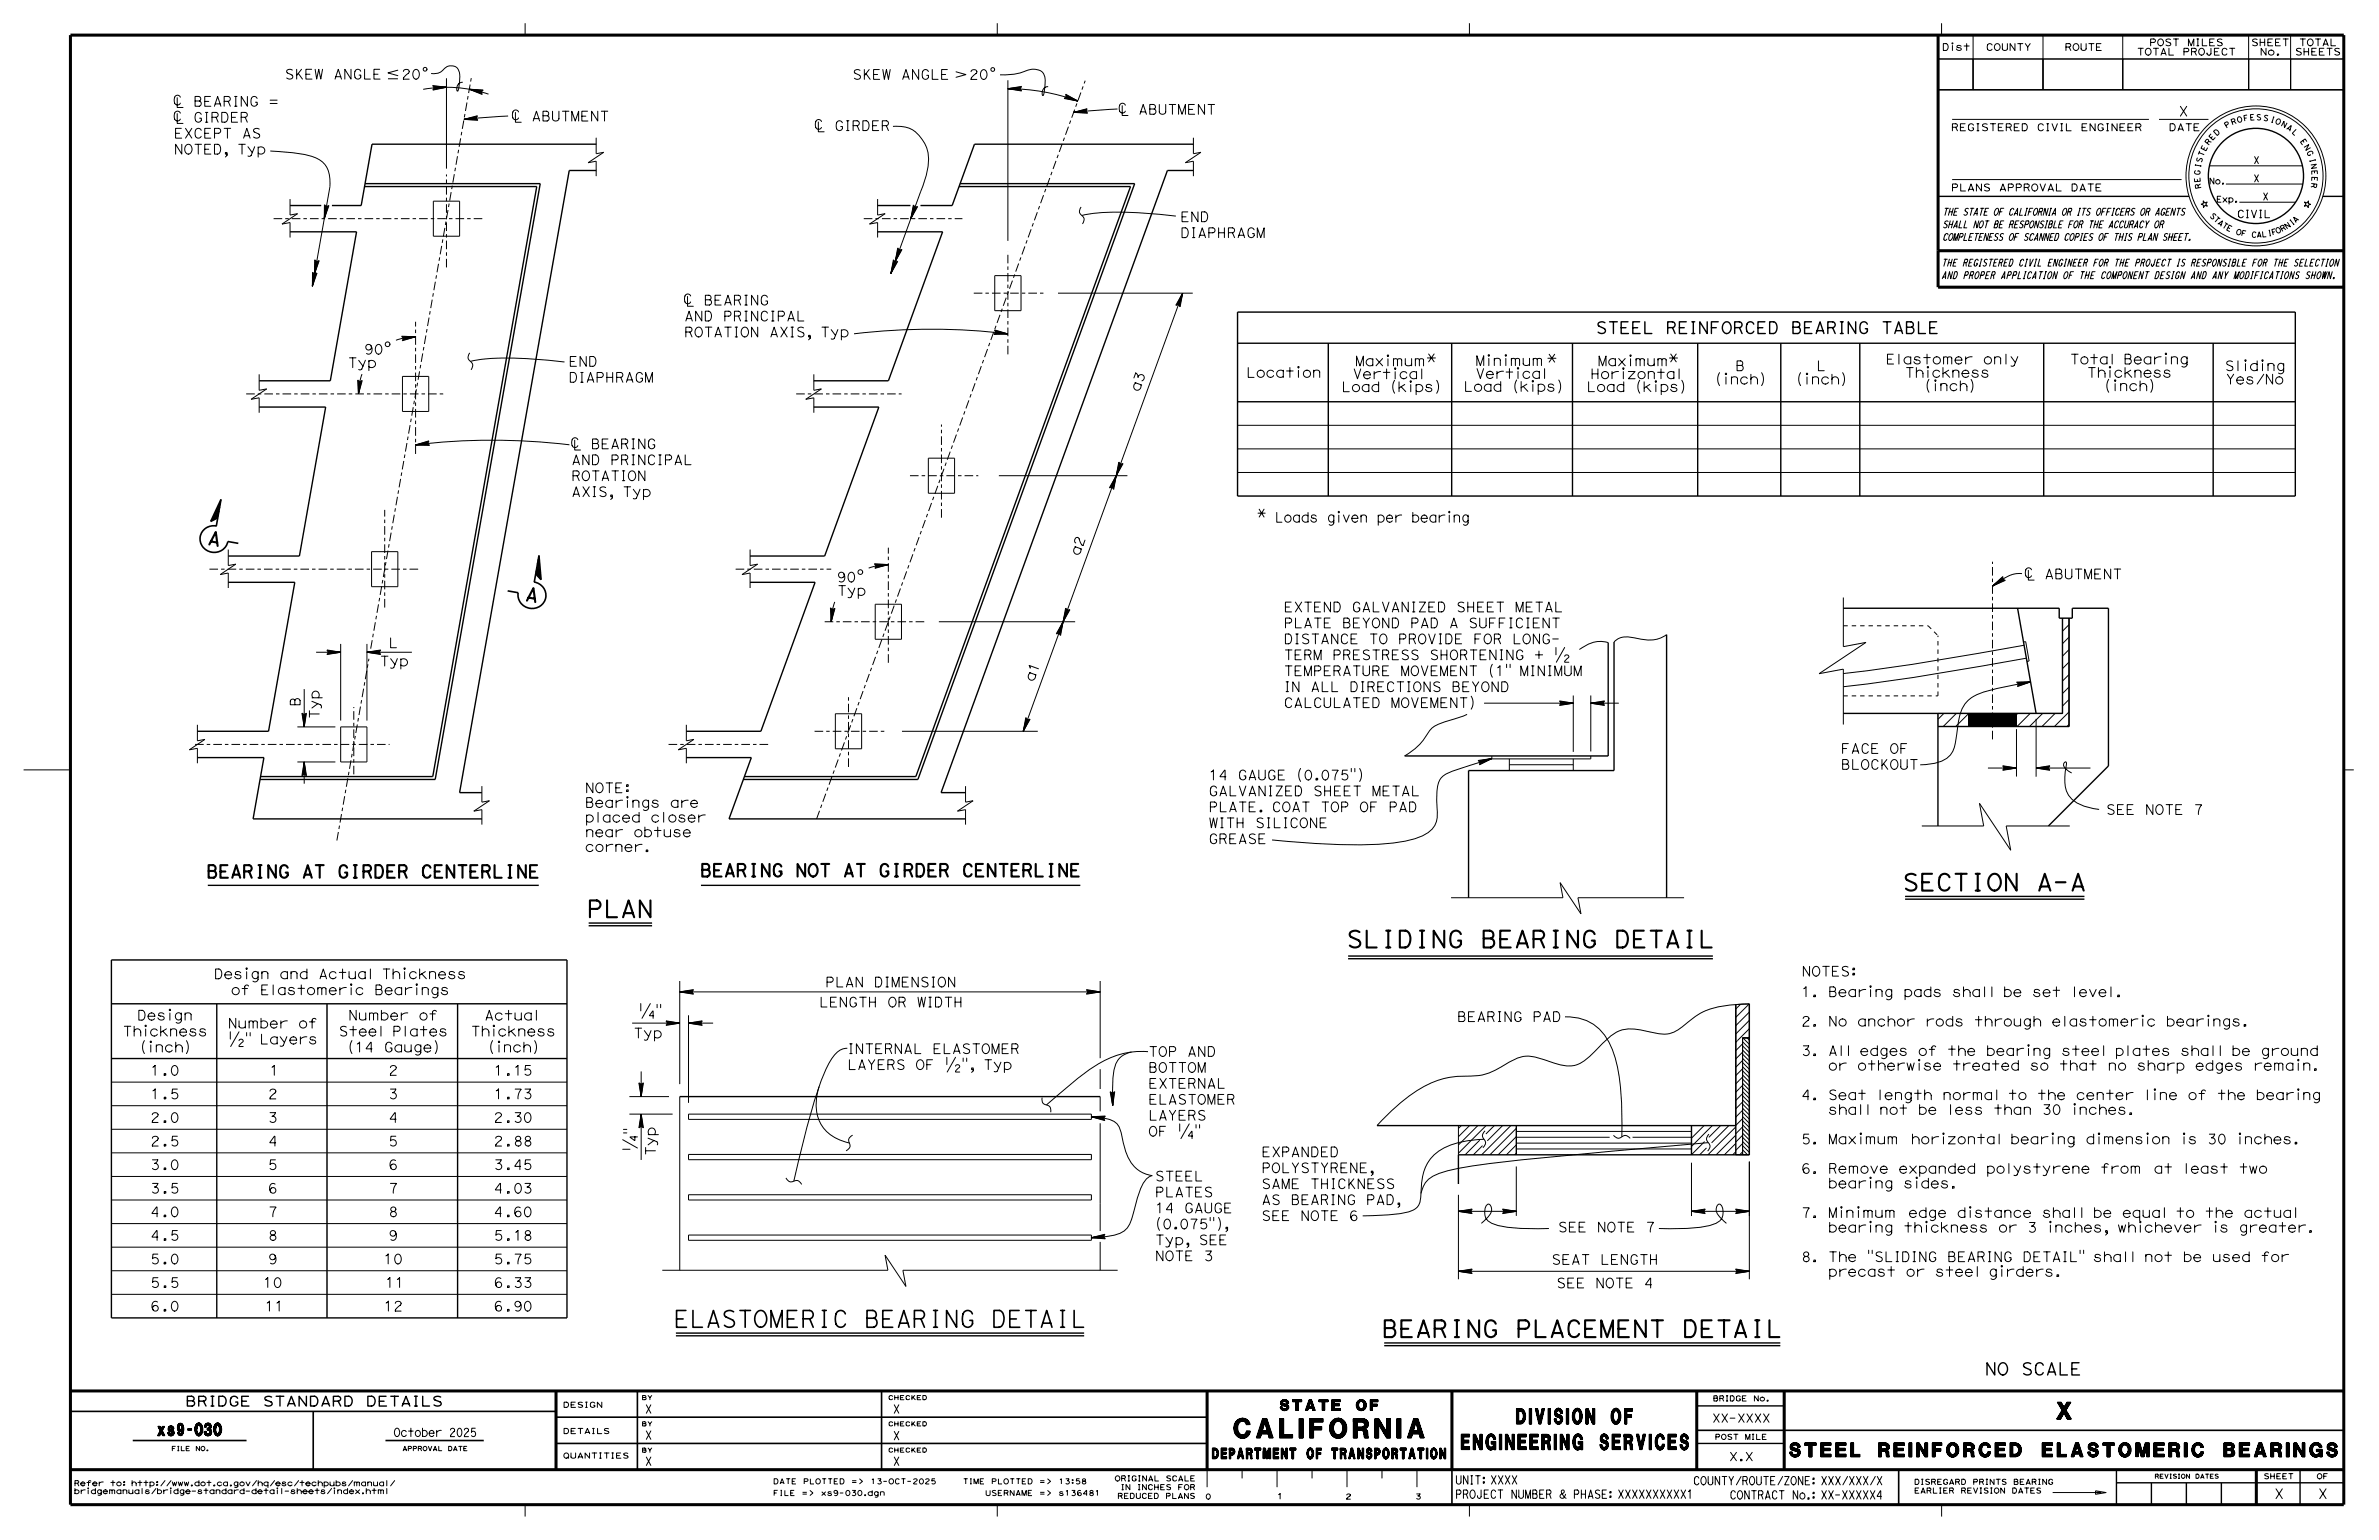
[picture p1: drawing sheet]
<svg xmlns="http://www.w3.org/2000/svg" width="432mm" height="279mm" viewBox="0 0 432 279" stroke-linecap="round" stroke-linejoin="round" font-family="sans-serif">
<defs><g id="words">
<text font-size="3.6" x="73.6" y="12.7" transform="rotate(180 73.6 12.7)">&gt;</text>
<text font-size="3.5" x="224" y="260.9">CALIFORNIA</text>
<g font-size="3.1">
<text x="345.3" y="161.6">SECTION A-A</text>
<text x="106.5" y="166.4">PLAN</text>
<text x="244.4" y="171.9">SLIDING BEARING DETAIL</text>
<text x="122.3" y="240.8">ELASTOMERIC BEARING DETAIL</text>
<text x="250.8" y="242.6">BEARING PLACEMENT DETAIL</text>
</g>
<text font-size="3" x="373.3" y="257.5">X</text>
<g font-size="2.8">
<text x="265.2" y="263">ENGINEERING SERVICES</text>
<text x="275.2" y="258.3">DIVISION OF</text>
</g>
<text font-size="2.5" x="324.8" y="264.3">STEEL REINFORCED ELASTOMERIC BEARINGS</text>
<g font-size="2.4">
<text x="37.6" y="98.7" transform="rotate(10 37.6 98.7)">A</text>
<text x="95.2" y="108.9" transform="rotate(10 95.2 108.9)">A</text>
</g>
<g font-size="2.3">
<text x="37.5" y="159.2">BEARING AT GIRDER CENTERLINE</text>
<text x="127.1" y="159">BEARING NOT AT GIRDER CENTERLINE</text>
</g>
<g font-size="2.2">
<text x="360.2" y="249.5">NO SCALE</text>
<text x="28.6" y="260.5">xs9-030</text>
</g>
<text font-size="2.1" x="289.6" y="60.5">STEEL REINFORCED BEARING TABLE</text>
<g font-size="1.9">
<text x="232.3" y="255.9">STATE OF</text>
<text x="220" y="264.7">DEPARTMENT OF TRANSPORTATION</text>
</g>
<g font-size="1.8">
<text x="51.7" y="14.3">SKEW ANGLE</text>
<text x="73.7" y="14.3">20°</text>
<text x="154.7" y="14.4">SKEW ANGLE</text>
<text x="176.8" y="14.4">20°</text>
<text x="395.4" y="21.1">X</text>
<text x="31.5" y="28">NOTED, Typ</text>
<text x="31.5" y="25.1">EXCEPT AS</text>
<text x="214.2" y="40.2">END</text>
<text x="214.2" y="43.1">DIAPHRAGM</text>
<text x="124.2" y="58.2">AND PRINCIPAL</text>
<text x="66" y="64.2">90°</text>
<text x="124.2" y="61.1">ROTATION AXIS, Typ</text>
<text x="258.9" y="65.9">*</text>
<text x="302.8" y="65.9">*</text>
<text x="63.1" y="66.7">Typ</text>
<text x="103.2" y="69.4">DIAPHRAGM</text>
<text x="103.2" y="66.5">END</text>
<text x="206.7" y="71.2" transform="rotate(-70 206.7 71.2)">a 3</text>
<text x="226.2" y="68.5">Location</text>
<text x="243.5" y="71.1">Load (kips)</text>
<text x="245.5" y="68.7">Vertical</text>
<text x="246" y="66.4">Maximum</text>
<text x="265.6" y="71">Load (kips)</text>
<text x="267.8" y="66.3">Minimum *</text>
<text x="267.8" y="68.7">Vertical</text>
<text x="288" y="71.1">Load (kips)</text>
<text x="288.6" y="68.7">Horizontal</text>
<text x="290" y="66.4">Maximum</text>
<text x="311.3" y="69.7">(inch)</text>
<text x="315" y="67.3">B</text>
<text x="326" y="69.7">(inch)</text>
<text x="329.7" y="67.3">L</text>
<text x="342.3" y="66">Elastomer only</text>
<text x="345.7" y="68.5">Thickness</text>
<text x="349.3" y="70.9">(inch)</text>
<text x="375.7" y="66">Total Bearing</text>
<text x="378.8" y="68.5">Thickness</text>
<text x="381.9" y="70.9">(inch)</text>
<text x="403.8" y="67.3">Sliding</text>
<text x="404" y="69.7">Yes/No</text>
<text x="103.7" y="87.2">ROTATION</text>
<text x="103.7" y="84.3">AND PRINCIPAL</text>
<text x="103.7" y="90.1">AXIS, Typ</text>
<text x="228.2" y="94">*</text>
<text x="231.4" y="94.7">Loads given per bearing</text>
<text x="195.8" y="101" transform="rotate(-70 195.8 101)">a 2</text>
<text x="151.8" y="105.6">90°</text>
<text x="151.9" y="108">Typ</text>
<text x="233" y="113.9">PLATE BEYOND PAD A SUFFICIENT</text>
<text x="233" y="111">EXTEND GALVANIZED SHEET METAL</text>
<text x="70.5" y="117.5">L</text>
<text x="233" y="119.7">TERM PRESTRESS SHORTENING + ½</text>
<text x="233" y="116.8">DISTANCE TO PROVIDE FOR LONG-</text>
<text x="68.9" y="120.8">Typ</text>
<text x="187.6" y="123.8" transform="rotate(-70 187.6 123.8)">a 1</text>
<text x="233" y="125.5">IN ALL DIRECTIONS BEYOND</text>
<text x="233" y="122.6">TEMPERATURE MOVEMENT (1&quot; MINIMUM</text>
<text x="54.5" y="128.2" transform="rotate(-90 54.5 128.2)">B</text>
<text x="57.9" y="130.4" transform="rotate(-90 57.9 130.4)">Typ</text>
<text x="233" y="128.4">CALCULATED MOVEMENT)</text>
<text x="334.1" y="136.7">FACE OF</text>
<text x="106.2" y="143.8">NOTE:</text>
<text x="219.4" y="141.5">14 GAUGE (0.075&quot;)</text>
<text x="334.1" y="139.6">BLOCKOUT</text>
<text x="106.2" y="149.2">placed closer</text>
<text x="106.2" y="146.5">Bearings are</text>
<text x="219.4" y="147.3">PLATE. COAT TOP OF PAD</text>
<text x="219.4" y="144.4">GALVANIZED SHEET METAL</text>
<text x="382.3" y="147.8">SEE NOTE 7</text>
<text x="106.2" y="154.5">corner.</text>
<text x="106.2" y="151.8">near obtuse</text>
<text x="219.4" y="153.1">GREASE</text>
<text x="219.4" y="150.2">WITH SILICONE</text>
<text x="38.8" y="177.6">Design and Actual Thickness</text>
<text x="149.8" y="179.1">PLAN DIMENSION</text>
<text x="327" y="177.1">NOTES:</text>
<text x="24.9" y="185.1">Design</text>
<text x="41.9" y="180.5">of Elastomeric Bearings</text>
<text x="63.2" y="185.1">Number of</text>
<text x="87.9" y="185.1">Actual</text>
<text x="148.7" y="182.7">LENGTH OR WIDTH</text>
<text x="264.5" y="185.3">BEARING PAD</text>
<text x="326.9" y="180.8">1.</text>
<text x="331.8" y="180.8">Bearing pads shall be set level.</text>
<text x="22.2" y="188">Thickness</text>
<text x="25.4" y="190.9">(inch)</text>
<text x="41.3" y="186.5">Number of</text>
<text x="41.4" y="189.4">½&quot; Layers</text>
<text x="61.5" y="188">Steel Plates</text>
<text x="63.1" y="190.9">(14 Gauge)</text>
<text x="85.4" y="188">Thickness</text>
<text x="88.6" y="190.9">(inch)</text>
<text x="115" y="188.3">Typ</text>
<text x="153.8" y="191.2">INTERNAL ELASTOMER</text>
<text x="208.4" y="191.7">TOP AND</text>
<text x="326.9" y="191.5">3.</text>
<text x="326.9" y="186.2">2.</text>
<text x="331.8" y="191.5">All edges of the bearing steel plates shall be ground</text>
<text x="331.8" y="186.2">No anchor rods through elastomeric bearings.</text>
<text x="27.3" y="195.1">1.0</text>
<text x="48.9" y="195.1">1</text>
<text x="70.5" y="195.1">2</text>
<text x="89.6" y="195.1">1.15</text>
<text x="153.8" y="194">LAYERS OF ½&quot;, Typ</text>
<text x="208.4" y="197.4">EXTERNAL</text>
<text x="208.4" y="194.6">BOTTOM</text>
<text x="331.8" y="194.2">or otherwise treated so that no sharp edges remain.</text>
<text x="27.3" y="203.6">2.0</text>
<text x="27.3" y="199.4">1.5</text>
<text x="48.6" y="203.6">3</text>
<text x="48.6" y="199.4">2</text>
<text x="70.5" y="199.4">3</text>
<text x="70.5" y="203.6">4</text>
<text x="89.6" y="203.6">2.30</text>
<text x="89.6" y="199.4">1.73</text>
<text x="208.4" y="203.2">LAYERS</text>
<text x="208.4" y="200.3">ELASTOMER</text>
<text x="326.9" y="199.5">4.</text>
<text x="331.8" y="202.2">shall not be less than 30 inches.</text>
<text x="331.8" y="199.5">Seat length normal to the center line of the bearing</text>
<text x="27.3" y="207.9">2.5</text>
<text x="48.7" y="207.9">4</text>
<text x="70.5" y="207.9">5</text>
<text x="89.6" y="207.9">2.88</text>
<text x="119" y="209.7" transform="rotate(-90 119 209.7)">Typ</text>
<text x="208.4" y="206.1">OF ¼&quot;</text>
<text x="229" y="209.9">EXPANDED</text>
<text x="326.9" y="207.5">5.</text>
<text x="331.8" y="207.5">Maximum horizontal bearing dimension is 30 inches.</text>
<text x="27.3" y="212.2">3.0</text>
<text x="48.6" y="212.2">5</text>
<text x="70.5" y="212.2">6</text>
<text x="89.6" y="212.2">3.45</text>
<text x="209.6" y="214.3">STEEL</text>
<text x="229" y="215.7">SAME THICKNESS</text>
<text x="229" y="212.8">POLYSTYRENE,</text>
<text x="326.9" y="212.9">6.</text>
<text x="331.8" y="215.5">bearing sides.</text>
<text x="331.8" y="212.9">Remove expanded polystyrene from at least two</text>
<text x="27.3" y="220.7">4.0</text>
<text x="27.3" y="216.5">3.5</text>
<text x="48.6" y="216.5">6</text>
<text x="48.6" y="220.7">7</text>
<text x="70.5" y="220.7">8</text>
<text x="70.5" y="216.5">7</text>
<text x="89.6" y="220.7">4.60</text>
<text x="89.6" y="216.5">4.03</text>
<text x="209.6" y="220.1">14 GAUGE</text>
<text x="209.6" y="217.2">PLATES</text>
<text x="229" y="221.4">SEE NOTE 6</text>
<text x="229" y="218.6">AS BEARING PAD,</text>
<text x="326.9" y="220.9">7.</text>
<text x="331.8" y="220.9">Minimum edge distance shall be equal to the actual</text>
<text x="27.3" y="225">4.5</text>
<text x="48.6" y="225">8</text>
<text x="70.5" y="225">9</text>
<text x="89.6" y="225">5.18</text>
<text x="209.6" y="225.8">Typ, SEE</text>
<text x="209.6" y="222.9">(0.075&quot;),</text>
<text x="282.8" y="223.5">SEE NOTE 7</text>
<text x="331.8" y="223.6">bearing thickness or 3 inches, whichever is greater.</text>
<text x="27.3" y="229.3">5.0</text>
<text x="27.3" y="233.6">5.5</text>
<text x="47.7" y="233.6">10</text>
<text x="48.6" y="229.3">9</text>
<text x="69.6" y="229.3">10</text>
<text x="69.9" y="233.6">11</text>
<text x="89.6" y="229.3">5.75</text>
<text x="89.6" y="233.6">6.33</text>
<text x="209.6" y="228.7">NOTE 3</text>
<text x="281.6" y="229.4">SEAT LENGTH</text>
<text x="282.5" y="233.7">SEE NOTE 4</text>
<text x="326.9" y="228.9">8.</text>
<text x="331.8" y="231.6">precast or steel girders.</text>
<text x="331.8" y="228.9">The &quot;SLIDING BEARING DETAIL&quot; shall not be used for</text>
<text x="27.3" y="237.9">6.0</text>
<text x="48" y="237.9">11</text>
<text x="69.6" y="237.9">12</text>
<text x="89.6" y="237.9">6.90</text>
<text x="33.6" y="255.1">BRIDGE STANDARD DETAILS</text>
<text x="412.8" y="271.9">X</text>
<text x="420.7" y="271.9">X</text>
</g>
<g font-size="1.5">
<text x="117.1" y="256.4">X</text>
<text x="162.1" y="256.4">X</text>
<text x="71.4" y="260.6">October 2025</text>
<text x="117.1" y="261.1">X</text>
<text x="162.1" y="261.2">X</text>
<text x="310.7" y="258">XX-XXXX</text>
<text x="117.1" y="265.9">X</text>
<text x="162.1" y="265.9">X</text>
<text x="264.1" y="269.3">UNIT: XXXX</text>
<text x="307.3" y="269.4">COUNTY/ROUTE/ZONE: XXX/XXX/X</text>
<text x="313.8" y="265">X.X</text>
<text x="264.1" y="271.8">PROJECT NUMBER &amp; PHASE: XXXXXXXXXX1</text>
<text x="313.9" y="272">CONTRACT No.: XX-XXXXX4</text>
</g>
<text font-size="1.4" x="406" y="39.5">CIVIL</text>
<g font-size="1.3">
<text x="354.1" y="23.7">REGISTERED CIVIL ENGINEER</text>
<text x="393.6" y="23.7">DATE</text>
<text x="409" y="29.7">X</text>
<text x="354.1" y="34.7">PLANS APPROVAL DATE</text>
<text x="409" y="33">X</text>
<text x="352.5" y="41.3">SHALL NOT BE RESPONSIBLE FOR THE ACCURACY OR</text>
<text x="352.5" y="39.1">THE STATE OF CALIFORNIA OR ITS OFFICERS OR AGENTS</text>
<text x="410.7" y="36.3">X</text>
<text x="352.5" y="43.6">COMPLETENESS OF SCANNED COPIES OF THIS PLAN SHEET.</text>
<text x="352.4" y="50.6">AND PROPER APPLICATION OF THE COMPONENT DESIGN AND ANY MODIFICATIONS SHOWN.</text>
<text x="352.4" y="48.3">THE REGISTERED CIVIL ENGINEER FOR THE PROJECT IS RESPONSIBLE FOR THE SELECTION</text>
</g>
<g font-size="1.2">
<text x="352.5" y="9.2">Dist</text>
<text x="360.4" y="9.2">COUNTY</text>
<text x="374.7" y="9.2">ROUTE</text>
<text x="387.8" y="10">TOTAL PROJECT</text>
<text x="390.1" y="8.3">POST MILES</text>
<text x="408.6" y="8.3">SHEET</text>
<text x="410.2" y="10">No.</text>
<text x="416.5" y="10">SHEETS</text>
<text x="417.3" y="8.3">TOTAL</text>
</g>
<g font-size="1.1">
<text x="400.9" y="33.4">No.</text>
<text x="402.3" y="36.7">Exp.</text>
</g>
<g font-size="1">
<text x="404.1" y="23.3" transform="rotate(-31 404.1 23.3)">P</text>
<text x="405.1" y="22.7" transform="rotate(-20 405.1 22.7)">R</text>
<text x="406.1" y="22.3" transform="rotate(-15 406.1 22.3)">O</text>
<text x="407.3" y="22" transform="rotate(-10 407.3 22)">F</text>
<text x="408.4" y="21.8" transform="rotate(-4 408.4 21.8)">E</text>
<text x="409.5" y="21.8" transform="rotate(1 409.5 21.8)">S</text>
<text x="410.7" y="21.8" transform="rotate(12 410.7 21.8)">S</text>
<text x="412" y="22.1" transform="rotate(17 412 22.1)">I</text>
<text x="412.9" y="22.3" transform="rotate(22 412.9 22.3)">O</text>
<text x="413.9" y="22.8" transform="rotate(28 413.9 22.8)">N</text>
<text x="414.9" y="23.3" transform="rotate(33 414.9 23.3)">A</text>
<text x="399.6" y="29.6" transform="rotate(-74 399.6 29.6)">S</text>
<text x="399.9" y="28.5" transform="rotate(-69 399.9 28.5)">T</text>
<text x="400.3" y="27.5" transform="rotate(-63 400.3 27.5)">E</text>
<text x="400.9" y="26.4" transform="rotate(-53 400.9 26.4)">R</text>
<text x="401.5" y="25.5" transform="rotate(-47 401.5 25.5)">E</text>
<text x="402.3" y="24.7" transform="rotate(-42 402.3 24.7)">D</text>
<text x="415.9" y="24" transform="rotate(44 415.9 24)">L</text>
<text x="417.4" y="25.6" transform="rotate(55 417.4 25.6)">E</text>
<text x="418.1" y="26.6" transform="rotate(60 418.1 26.6)">N</text>
<text x="418.6" y="27.6" transform="rotate(65 418.6 27.6)">G</text>
<text x="419.2" y="28.9" transform="rotate(76 419.2 28.9)">I</text>
<text x="419.4" y="29.8" transform="rotate(81 419.4 29.8)">N</text>
<text x="399.3" y="31.8" transform="rotate(-85 399.3 31.8)">G</text>
<text x="399.4" y="33.1" transform="rotate(-96 399.4 33.1)">E</text>
<text x="399.4" y="30.5" transform="rotate(-79 399.4 30.5)">I</text>
<text x="399.6" y="34.2" transform="rotate(-101 399.6 34.2)">R</text>
<text x="419.5" y="33.1" transform="rotate(98 419.5 33.1)">R</text>
<text x="419.6" y="30.9" transform="rotate(87 419.6 30.9)">E</text>
<text x="419.6" y="32" transform="rotate(92 419.6 32)">E</text>
<text x="401" y="39.2" transform="rotate(46 401 39.2)">S</text>
<text x="401.7" y="39.9" transform="rotate(41 401.7 39.9)">T</text>
<text x="402.4" y="40.6" transform="rotate(37 402.4 40.6)">A</text>
<text x="403.2" y="41.1" transform="rotate(32 403.2 41.1)">T</text>
<text x="404" y="41.7" transform="rotate(27 404 41.7)">E</text>
<text x="415" y="41.6" transform="rotate(-34 415 41.6)">N</text>
<text x="416" y="40.9" transform="rotate(-38 416 40.9)">I</text>
<text x="416.6" y="40.5" transform="rotate(-43 416.6 40.5)">A</text>
<text x="405.7" y="42.4" transform="rotate(18 405.7 42.4)">O</text>
<text x="406.7" y="42.7" transform="rotate(13 406.7 42.7)">F</text>
<text x="408.6" y="43" transform="rotate(4 408.6 43)">C</text>
<text x="409.6" y="43.1" transform="rotate(-1 409.6 43.1)">A</text>
<text x="410.5" y="43" transform="rotate(-6 410.5 43)">L</text>
<text x="411.7" y="42.9" transform="rotate(-10 411.7 42.9)">I</text>
<text x="412.4" y="42.7" transform="rotate(-15 412.4 42.7)">F</text>
<text x="413.3" y="42.4" transform="rotate(-24 413.3 42.4)">O</text>
<text x="414.2" y="42.1" transform="rotate(-29 414.2 42.1)">R</text>
<text x="102.2" y="255.3">DESIGN</text>
<text x="310.9" y="254.2">BRIDGE No.</text>
<text x="102.2" y="260.1">DETAILS</text>
<text x="311.2" y="261.2">POST MILE</text>
<text x="13.4" y="269.6">Refer to: http://www.dot.ca.gov/hq/esc/techpubs/manual/</text>
<text x="102.2" y="264.6">QUANTITIES</text>
<text x="140.3" y="269.2">DATE PLOTTED =&gt;</text>
<text x="158" y="269.2">13-OCT-2025</text>
<text x="174.7" y="269.2">TIME PLOTTED =&gt;</text>
<text x="192.1" y="269.2">13:58</text>
<text x="202.3" y="268.7">ORIGINAL SCALE</text>
<text x="347.4" y="269.3">DISREGARD PRINTS BEARING</text>
<text x="410.8" y="268.3">SHEET</text>
<text x="420.5" y="268.3">OF</text>
<text x="13.4" y="271">bridgemanuals/bridge-standard-detail-sheets/index.html</text>
<text x="140.3" y="271.3">FILE =&gt;</text>
<text x="149" y="271.3">xs9-030.dgn</text>
<text x="178.8" y="271.3">USERNAME =&gt;</text>
<text x="192.1" y="271.3">s136481</text>
<text x="202.8" y="271.9">REDUCED PLANS</text>
<text x="203.4" y="270.3">IN INCHES FOR</text>
<text x="218.8" y="272">0</text>
<text x="231.8" y="271.9">1</text>
<text x="244.2" y="272">2</text>
<text x="256.9" y="272">3</text>
<text x="347.4" y="270.9">EARLIER REVISION DATES</text>
</g>
<g font-size=".8">
<text x="116.4" y="253.9">BY</text>
<text x="161.2" y="253.9">CHECKED</text>
<text x="31.1" y="263.2">FILE NO.</text>
<text x="73" y="263.2">APPROVAL DATE</text>
<text x="116.4" y="258.7">BY</text>
<text x="116.4" y="263.5">BY</text>
<text x="161.2" y="258.7">CHECKED</text>
<text x="161.2" y="263.5">CHECKED</text>
<text x="391.1" y="268.2">REVISION DATES</text>
</g>
</g></defs>
<g fill="none" stroke="#000" stroke-width=".18">
<path d="M32.2 17.7v1.8h1M32.7 17.6a.6 .6 0 0 0-.7-.3 .6 .6 0 0 0-.4 .8 .67 .67 0 0 0 .2 .8 .67 .67 0 0 0 .8 0l.1-.2M35.4 17.5h.7a.44 .44 0 0 1 .3 .4 .44 .44 0 0 1-.2 .4 .51 .51 0 0 1 .3 .5 .51 .51 0 0 1-.3 .5h-.8zM35.4 18.3h.8M37.2 18.4h.7M38.2 17.5h-1v1.8h1.1M38.9 19.3l.6-1.8 .6 1.8M39.1 18.8h.9M40.7 18.4h.7l.4 .9M41.4 18.4a.44 .44 0 0 0 .4-.5 .44 .44 0 0 0-.4-.4h-.7v1.8M42.6 17.5h.4M42.6 19.3h.4"/>
<path d="M42.8 17.5v1.8M44.9 17.5v1.8l-1.1-1.8v1.8M46.7 17.9a.6 .6 0 0 0-.8-.4 .6 .6 0 0 0-.4 .8 .66 .66 0 0 0 .2 .8 .66 .66 0 0 0 .9 0l.1-.6h-.3M49 18.2h1.3M49 18.8h1.3M76.8 16.2a23.9 23.9 0 0 1 11.9 .9M78.2 13.3a2.65 2.65 0 0 0 2.7-1.1 1.6 1.6 0 0 1 1.9 0 1.6 1.6 0 0 1 .7 1.7l-.2 2-.2 .6a1.08 1.08 0 0 1 .9-1.6M78.6 15.6l2.4 .2M78.7 15.7l-.2-.2 2.5 .3M78.7 15.7l.1 .2M78.7 15.7l2.3 .1M78.7 15.8h2.3"/>
<path d="M78.8 15.9l-.1 .2M81 15.8l-2.2 .1M81 15.8l-2.3 .2M81 15.8l-2.3 .3M81 14.2v16.4M81 15.8l-2.4 .6 .1-.3M81 15.8l-2.4 .4M85.2 16.2l2.3 .9-.1-.2M85.2 16.2l2.3 .8M85.2 16.2l2.5 .1-.2 .2M85.2 16.2l2.2 .7M85.2 16.2l2.2 .6"/>
<path d="M85.2 16.2l2.4 .2M85.2 16.2l2.3 .3M85.2 16.2l2.2 .5M85.2 16.2l2.3 .4M87.4 16.7v.2M87.5 16.5l-.1 .2M95.3 4.2v2.2M181 4.2v2.2M181.5 13.6a12.1 12.1 0 0 0 5.5-1 2.05 2.05 0 0 1 2.1 .4 2.05 2.05 0 0 1 .6 2.1l-.2 1.6-.2 .6a1.08 1.08 0 0 1 .9-1.6M182.9 16.1h2.3M182.9 14.6v29.1M182.9 16.1l2.4 .2"/>
<path d="M182.9 16.1l2.3 .1M182.9 16.1l2.5 .4-.1-.2M182.9 16.1a37.1 37.1 0 0 1 12.7 2.2M182.9 16.1l2.5 .3M185.2 16.1l.1 .2M185.2 16l-2.3 .1M185.3 15.9l-.1 .2M185.3 15.9l.1-.2-2.5 .4M185.3 15.9l-2.4 .2M185.4 15.8l-2.5 .3M193.2 17.8l2.4 .5M193.3 17.7l-.2 .2 2.5 .4"/>
<path d="M193.3 17.7l2.3 .6M193.4 17.6l2.2 .7M193.4 17.2l2.2 1.1M193.5 17.3l-.1-.2 2.2 1.2M193.5 17.3v.3M193.5 17.3l2.1 1M193.5 17.4l2.1 .9M193.5 17.6l2.1 .7M193.5 17.6l-.2 .1M197.2 19.9l-.1 .3M197.2 19.9l.1-.2-2.4 .7M197.2 19.9l-2.3 .5"/>
<path d="M197.3 19.8l-2.4 .6M202.8 19.8l-7.9 .6M203.7 19.2v1.8h1M204.3 19.1a.6 .6 0 0 0-.8-.3 .6 .6 0 0 0-.4 .7 .67 .67 0 0 0 .2 .8 .67 .67 0 0 0 .8 .1l.2-.2M208.7 19h.6a.44 .44 0 0 1 .4 .3 .44 .44 0 0 1-.2 .5 .51 .51 0 0 1 .3 .5 .51 .51 0 0 1-.4 .4h-.7zM208.7 19.8h.8M210.4 19v1.3a.6 .6 0 0 0 .6 .4 .6 .6 0 0 0 .6-.4v-1.3M212.2 19h1.2M212.8 19v1.7M215.7 19.9h.8M216.8 19h-1.1v1.7h1.1M218.6 19v1.7l-1.1-1.7v1.7"/>
<path d="M219.3 19h1.1M219.9 19v1.7M266.7 4.2v2.2M351.8 10.7h6.3v5.6h-6.3zM351.8 10.7h73.6M352.4 4.2v2.2M354.4 8.3v.9M358.1 10.7h12.7v5.6h-12.7zM358.1 6.4v9.9M370.8 6.4v9.9M370.8 10.7h14.5v5.6h-14.5zM385.3 10.7h22.8v5.6h-22.8z"/>
<path d="M385.3 6.4v9.9M408.1 6.4v9.9M408.1 10.7h7.7v5.6h-7.7zM415.8 6.4v9.9M415.8 10.7h9.6v5.6h-9.6zM32.2 20.6v1.8h1M32.7 20.5a.6 .6 0 0 0-.7-.3 .6 .6 0 0 0-.4 .8 .67 .67 0 0 0 .2 .8 .67 .67 0 0 0 .8 0l.1-.2M36.5 20.8a.6 .6 0 0 0-.7-.4 .6 .6 0 0 0-.4 .8 .66 .66 0 0 0 .2 .8 .66 .66 0 0 0 .8 0l.1-.6h-.3M37.3 20.4h.4M37.3 22.2h.4M37.5 20.4v1.8M38.5 21.3h.7l.4 .9"/>
<path d="M39.2 21.3a.44 .44 0 0 0 .4-.5 .44 .44 0 0 0-.4-.4h-.7v1.8M40.3 20.4h.5a1 1 0 0 1 0 1.8h-.5zM42 21.3h.7M43.1 20.4h-1.1v1.8h1.1M43.8 21.3h.7l.4 .9M44.5 21.3a.44 .44 0 0 0 .4-.5 .44 .44 0 0 0-.4-.4h-.7v1.8M49.1 27.4l3.4 .2a14.1 14.1 0 0 1 5.5 1.4 4.1 4.1 0 0 1 1.9 3.7v1.1l-3.2 18.1M52.6 36.1v2.9l1.4-.2-2.8 1.9 1.4-.3v2.7M59 37.2l-.1 2.5M59.1 37.3l-.2-.2v2.6M59.1 37.3l-.2 2.4M59.1 37.3l.1 .2"/>
<path d="M59.2 37.4l-.3 2.3M59.2 37.5l-.3 2.2M59.4 37.4l-.5 2.3M59.5 37.4l-.6 2.3M59.5 37.4l.2-.1-.8 2.4M59.5 37.4l-.3 .1M59.6 37.3l-.7 2.4M78.7 36.5h4.7v6.4h-4.7zM84.2 21.7h2.5M86.4 21.4l-2.2 .3M86.4 21.4l.2 .2M86.5 21.3l-2.3 .4"/>
<path d="M86.5 21.5l-2.3 .2M86.6 21.2l-.2 .2M86.6 21.2l.1-.2-2.5 .7M86.6 21.2l-2.4 .5M86.6 21.6l-2.4 .1M86.6 21.6l.1 .2-2.5-.1M86.6 21.1l-2.4 .6M92.2 21.1l-8 .6M93.6 20.4v1.8h1M94.1 20.3a.6 .6 0 0 0-.7-.3 .6 .6 0 0 0-.4 .8 .67 .67 0 0 0 .2 .7 .67 .67 0 0 0 .8 .1l.1-.2M96.8 22l.6-1.8 .6 1.8M96.9 21.5h.9"/>
<path d="M98.6 20.2h.6a.44 .44 0 0 1 .4 .3 .44 .44 0 0 1-.2 .5 .51 .51 0 0 1 .3 .5 .51 .51 0 0 1-.4 .5h-.7zM98.6 21h.8M100.3 20.2v1.3a.6 .6 0 0 0 .6 .5 .6 .6 0 0 0 .5-.5v-1.3M102.1 20.2h1.2M102.7 20.2v1.8M103.8 22v-1.8l.6 1.8 .6-1.8v1.8M105.6 21.1h.7M106.6 20.2h-1v1.8h1.1M108.2 25v2.9l1.4-.3-2.9 1.9 1.5-.3v2.8M108.5 20.2v1.8l-1.1-1.8v1.8M109.1 20.2h1.2M109.7 20.2v1.8"/>
<path d="M148.5 22.1v1.8h1.1M149.1 22a.6 .6 0 0 0-.8-.3 .6 .6 0 0 0-.3 .8 .67 .67 0 0 0 .1 .8 .67 .67 0 0 0 .8 0l.2-.2M152.9 22.3a.6 .6 0 0 0-.8-.3 .6 .6 0 0 0-.3 .7 .66 .66 0 0 0 .1 .8 .66 .66 0 0 0 .9 0l.1-.5h-.3M153.7 21.9h.4M153.7 23.7h.4M153.9 21.9v1.8M154.8 22.8h.8l.4 .9M155.6 22.8a.44 .44 0 0 0 .4-.4 .44 .44 0 0 0-.4-.5h-.8v1.8M156.6 21.9h.6a1 1 0 0 1 0 1.8h-.6zM158.4 22.8h.7M159.3 36.1v2.9l1.4-.2-2.9 1.9 1.5-.3v2.7M159.4 21.9h-1v1.8h1.1"/>
<path d="M160.1 22.8h.8l.4 .9M160.9 22.8a.44 .44 0 0 0 .4-.4 .44 .44 0 0 0-.4-.5h-.8v1.8M162.1 22.9a5.7 5.7 0 0 1 6.4 5.4 13.6 13.6 0 0 1-1.4 6.5l-5.4 14.8M165.9 37.3l-.6 2.4M165.9 37.4l-.1-.2-.5 2.5M165.9 37.4l-.6 2.3M165.9 37.4l.2 .2 .5-.1-1.3 2.2M166 37.5l-.7 2.2M166.2 37.5l-.9 2.2M166.3 37.5l-1 2.2M166.4 37.5l-1.1 2.2M194.9 20.4l2.4 .1"/>
<path d="M196.2 37.5a1.09 1.09 0 0 0 .4 1.8 .96 .96 0 0 1-.1 1.3M196.3 39.1a49.2 49.2 0 0 1 15.3-.1l1.8 .2M197.1 20.2l-2.2 .2M197.1 20.2l.3 .3-2.5-.1M197.2 20l-2.3 .4M197.2 20.3l-2.3 .1M197.3 20.4h-2.4M206.9 20.7l.6-1.7 .6 1.7M207 20.3h.9M213.9 20.7v-1.7l.6 1.7 .7-1.7v1.7M216.6 25v2.9l1.4-.3-2.9 1.9 1.5-.3v2.8M354.3 32.6h41.7"/>
<path d="M354.3 21.7h35.7M391.9 21.7h9M399.9 36.4l.3 .4 .4-.1-.2 .3 .2 .4-.4-.1-.3 .4v-.5l-.4-.1 .4-.2zM401 30.1h16.9M404 33.4h14M406.5 36.7h10.2M418.3 36.7l.4 .1 .3-.3v.4l.4 .2-.4 .1v.5l-.3-.4-.4 .1 .2-.4zM56.8 49.5l-.1 2.4M56.9 49.6l.2 .1M56.9 49.6l-.2-.2v2.5M56.9 49.6l-.2 2.3M57 49.6l-.3 2.3"/>
<path d="M57.1 49.7l-.4 2.2M57.2 49.7l-.5 2.2M57.2 47.2l-.1 2.5M57.3 47.3l-.2 2.4M57.3 49.6l.2-.1-.8 2.4M57.3 49.6l-.6 2.3M57.3 49.6l-.2 .1M57.4 47.4l-.3 2.3M57.4 49.6l-.7 2.3M57.6 47.4l-.5 2.3M57.7 47.4l.2-.1-.8 2.4M57.7 47.4l-.2 .1-.4-.4v2.6"/>
<path d="M57.7 47.4l-.6 2.3M57.8 47.3l-.7 2.4M124.8 53.8v1.8h1M125.4 53.7a.6 .6 0 0 0-.8-.3 .6 .6 0 0 0-.4 .7 .67 .67 0 0 0 .2 .8 .67 .67 0 0 0 .8 .1l.2-.2M128 53.6h.7a.44 .44 0 0 1 .4 .3 .44 .44 0 0 1-.3 .5 .51 .51 0 0 1 .3 .5 .51 .51 0 0 1-.3 .4h-.8zM128 54.4h.8M129.8 54.5h.7M130.8 53.6h-1v1.7h1.1M131.5 55.3l.6-1.7 .6 1.7M131.7 54.9h.9M133.3 54.5h.7l.4 .8M134 54.5a.44 .44 0 0 0 .4-.5 .44 .44 0 0 0-.4-.4h-.7v1.7"/>
<path d="M135.2 53.6h.4M135.2 55.3h.4M135.4 53.6v1.7M137.5 53.6v1.7l-1.1-1.7v1.7M139.3 53.9a.6 .6 0 0 0-.8-.3 .6 .6 0 0 0-.3 .8 .66 .66 0 0 0 .1 .8 .66 .66 0 0 0 .9 0l.1-.6h-.3M162.2 47.2l-.5 2.4M162.3 47.3l-.1-.2-.5 2.5M162.3 47.3l-.6 2.3M162.3 47.3l.2 .2 .4-.1-1.2 2.2M162.4 47.4l-.7 2.2M162.6 47.5l-.9 2.1M162.7 47.5l-1 2.1"/>
<path d="M162.8 47.4l-1.1 2.2M163 45.1l-.5 2.4M163.1 45.2l-.2-.2-.4 2.5M163.1 45.2l-.6 2.3M163.1 45.2l.1 .2M163.2 45.3l-.7 2.2M163.2 45.4l.5-.1-1.2 2.2M163.2 45.4l-1.5 4.2M163.4 45.3l-.9 2.2M163.5 45.3l-1 2.2M163.6 45.3l-1.1 2.2M180.6 50h4.7v6.4h-4.7z"/>
<path d="M180.6 60l2.3 .6M192 53.2h24.5M214.7 53.2l-1.2 2.2M214.7 53.2l-.5 2.5-.2-.2M214.7 53.2l-1 2.1M214.7 53.2l-.9 2.1M214.7 53.2l-.6 2.4M214.7 53.2l-.7 2.3M214.7 53.2l-29 79.5M214.7 53.2l-1.3 2.2 .5-.1 .1 .2M214.7 53.2l-.7 2.2M47 67.9v2.9l1.4-.2-2.8 1.8 1.4-.2v2.7"/>
<path d="M65 69l.1 2.5M65.1 69.1l-.2-.2 .2 2.6M65.1 69.1v2.4M65.1 69.1l.2 .1M65.2 69.2l-.1 2.3M65.3 69.2l-.2 2.3M65.4 69.2l-.3 2.3M65.5 69.1l.3-.1-.7 2.5M65.5 69.1l-.2 .1M65.5 69.1l-.4 2.4M65.6 69.1l-.5 2.4M65.7 67.9l-.5 1.7-.1 1.9"/>
<path d="M73 61.1h2.4M73 68.3h4.8v6.4h-4.8zM73.1 61.2l.1 .2M73.2 61.4l-.1 .2M75.4 61.1l-2.3 .5M75.4 61.1l-2.2 .4M75.4 61.1l-1.8 .2-1.7 .4M75.4 61.1l-2.4 .7 .1-.2M75.4 61.1l-2.3 .1M75.4 61.1l-2.3 .2M75.4 61.1l-2.3 .6M75.4 61.1l-2.2 .3"/>
<path d="M75.4 61.1l-2.5-.1 .2 .2M85.3 64a1.08 1.08 0 0 0 .3 1.8 .96 .96 0 0 1-.1 1.3M85.4 65.6a49.2 49.2 0 0 1 15.2-.1l1.9 .2M104.3 79.9v1.7h1.1M104.9 79.8a.6 .6 0 0 0-.8-.3 .6 .6 0 0 0-.3 .7 .67 .67 0 0 0 .1 .8 .67 .67 0 0 0 .8 .1l.2-.2M107.6 79.6h.6a.44 .44 0 0 1 .4 .4 .44 .44 0 0 1-.2 .5 .51 .51 0 0 1 .3 .5 .51 .51 0 0 1-.4 .4h-.7zM110.3 79.6h-1v1.8h1.1M114.7 79.6h.5M114.9 79.6v1.8M117 79.6v1.8l-1.1-1.8v1.8M147.7 67.9v2.9l1.4-.2-2.9 1.8 1.5-.2v2.7M155 60.6a115.8 115.8 0 0 1 27.9 0"/>
<path d="M180.5 60.6h2.4M180.6 60.5l-.2 .2 2.5-.1M180.6 60.5l2.3 .1M180.6 60.1l-.1-.3 2.4 .8M180.6 60.1l.1 .2M180.6 60.1l2.3 .5M180.6 60.4l2.3 .2M180.7 60.2l2.2 .4M180.7 60.3l2.2 .3M180.7 60.3l-.1 .2M224.6 77.2h192M235.7 67.2v1.3"/>
<path d="M251.9 65.1v1.3M253.1 69a2.23 2.23 0 0 0 0 2.3M253.2 67.4v1.3M256.1 69.8v1.3M260.8 69a2.23 2.23 0 0 1 0 2.4M275.3 68.9a2.23 2.23 0 0 0 0 2.4M275.5 67.4v1.3M278.2 69.7v1.3M282.9 68.9a2.23 2.23 0 0 1 0 2.4M294.6 67.4v1.3M296 65.1v1.3M297.6 69a2.23 2.23 0 0 0 0 2.3"/>
<path d="M300.5 69.8v1.3M305.3 69a2.23 2.23 0 0 1 0 2.3M312.1 67.6a2.23 2.23 0 0 0 0 2.4M313.3 68.4v1.3M319.7 67.6a2.23 2.23 0 0 1 0 2.4M326.8 67.6a2.23 2.23 0 0 0 0 2.4M328 68.4v1.3M334.5 67.6a2.23 2.23 0 0 1 0 2.4M349.9 67.2v1.3M350.1 68.8a2.23 2.23 0 0 0 0 2.4M351.3 69.6v1.3M357.8 68.8a2.23 2.23 0 0 1 0 2.4"/>
<path d="M382.7 68.8a2.23 2.23 0 0 0 0 2.4M383 67.2v1.3M383.9 69.6v1.3M390.4 68.8a2.23 2.23 0 0 1 0 2.4M393.1 64.8v1.3M407.6 66v1.3M410.7 66v1.3M41.4 99.7v2.9l1.4-.2-2.8 1.8 1.4-.2v2.7M77.7 80.4l-2.3 .3M77.7 80.4l.3 .4-2.6-.1M77.7 80.3l-2.3 .4M77.7 80.5l-2.3 .2"/>
<path d="M77.8 80.2l.1-.2-2.5 .7M77.8 80.2l-2.4 .5M77.8 80.2l-.1 .2M77.8 80.1l-2.4 .6M77.8 80.6l-2.4 .1M77.9 80.7h-2.5M103.4 80.7a115.8 115.8 0 0 0-28 0M107.6 80.5h.8M109.3 80.5h.7M111.1 81.4l.6-1.8 .5 1.8M111.2 81h.9M112.8 80.5h.8l.3 .9"/>
<path d="M113.6 80.5a.44 .44 0 0 0 .3-.4 .44 .44 0 0 0-.3-.5h-.8v1.8M114.7 81.4h.5M118.8 80a.6 .6 0 0 0-.8-.3 .6 .6 0 0 0-.3 .7 .66 .66 0 0 0 .2 .9 .66 .66 0 0 0 .8 0l.1-.6h-.3M136.1 99.7v2.9l1.4-.2-2.8 1.8 1.4-.2v2.7M168.5 83.1h4.8v6.4h-4.8zM181.3 86.3h23.3M203.1 83.9l-1 4.8M203.2 84l.2 .2 .4-.1-2.4 4.4 .4-.1 .2 .2M203.2 84l-.1-.2-1 5-.1-.2M203.2 84l-1.2 4.6M203.3 84.1l-1.4 4.4M203.5 84.2l-1.8 4.2"/>
<path d="M203.6 84.2l-2 4.3M203.7 84.1l-2.2 4.4M224.6 81.4h192M224.6 85.7h192M243 93.5v1.2M263 93.5v1.2M57.4 118.3h4.4M59.4 118l2.4 .3M59.5 118.1l2.3 .2M59.5 118.1l-.2-.2 2.5 .4M59.5 118.1l.1 .2-.1 .2M59.5 118.2l2.3 .1"/>
<path d="M61.8 118.3l-2.3 .1M61.8 116.8v13.9M61.8 118.3l-2.5 .5 .2-.3M61.8 118.3l-2.4 .3M61.8 118.3l-2.3 .2M66.6 118.3l2.4 .3M66.6 118.3l2.5 .5-.1-.3M66.6 118.3h8.2M66.6 116.8v13.9M66.6 118.3l2.4 .2M66.6 118.3l2.3 .1M67.4 100.1h4.8v6.3h-4.8z"/>
<path d="M68.9 118.2l-2.3 .1M69 118.1l.1-.2-2.5 .4M69 118.1l-2.4 .2M69 118.1l-.2 .2 .2 .2M69 118l-2.4 .3M150.8 110.3l.1 2.5M150.9 110.4l.2 .2M150.9 110.4l-.2-.1 .2 2.5M150.9 110.4v2.4M151 110.5l-.1 2.3M151.1 110.6l-.2 2.2M151.2 110.5l-.3 2.3"/>
<path d="M151.3 110.5l-.4 2.3M151.3 110.5l.3-.1-.7 2.4M151.3 110.5l-.2 .1M151.4 110.4l-.5 2.4M151.5 109.2l-.5 1.8-.1 1.8M158.8 102.4h2.4M158.9 109.6h4.7v6.4h-4.7zM158.9 102.5l.1 .2M161.2 102.4l-2.2 .3M161.2 102.4l-1.8 .2-1.7 .5M161.2 102.4l-2.4 .7 .2-.4M161.2 102.4l-2.3 .1"/>
<path d="M161.2 102.4l-2.3 .2M161.2 102.4l-2.4 .6M161.2 102.4l-2.3 .5M161.2 102.4l-2.5-.1 .2 .2M161.2 102.4l-2.2 .4M170.4 112.8h24.7M193 112.8l-.5 2.5-.2-.2M193 112.8l-.9 2.1M193 112.8l-1.3 2.2 .5-.1 .1 .2M193.5 110.4l-1.1 4.8M193.6 110.5l-.2-.2-.4 2.5M193.6 110.5l-1.3 4.6"/>
<path d="M193.6 110.5l.1 .2 .5-.1-1.2 2.2M193.7 110.6l-1.4 4.4M193.8 110.7l-.8 2.1M194 110.6l-2 4.4M194.1 110.6l-2.3 4.4M282.4 117.5v1.3M284 119.1a.37 .37 0 0 1 .5-.3 .37 .37 0 0 1 .2 .5l-.7 .6v.2h.8M284 117.5l-1.5 2.6M291.9 116.6a5.8 5.8 0 0 0-5.2 1.2M302.5 115.1a6.5 6.5 0 0 1-5.7 .7 3.9 3.9 0 0 0-3.8 .7M334.6 108.4v8.9l4.1-.7-8.5 5.6 4.4-.8v10.1M363.5 104.7l-1.8 1.6"/>
<path d="M363.5 104.8v.3M363.5 104.8v-.2l-1.8 1.7M363.5 104.8l-1.8 1.5M363.5 105l-1.8 1.3M363.5 105.1l-1.8 1.2M363.5 105.1l.3 .1M363.7 105.1l-2 1.2M363.8 105.2l-2.1 1.1M363.8 105.2l.2 .1-2.3 1M363.9 105.2l-2.2 1.1M367 104.1a5.5 5.5 0 0 0-3.9 1.2l-1.4 1M367.3 116.5l.4-.1 .6 3.5-.4 .1"/>
<path d="M367.4 117.1a509.7 509.7 0 0 1-32.8 5.1M367.8 119.4a504.9 504.9 0 0 1-33.2 5.2M368.2 103.5v1.7h1M368.7 103.4a.6 .6 0 0 0-.7-.3 .6 .6 0 0 0-.4 .7 .67 .67 0 0 0 .2 .8 .67 .67 0 0 0 .8 .1l.1-.2M371.4 105l.6-1.8 .6 1.8M371.5 104.6h.9M373.2 103.2h.6a.44 .44 0 0 1 .4 .4 .44 .44 0 0 1-.2 .5 .51 .51 0 0 1 .3 .5 .51 .51 0 0 1-.4 .4h-.7zM373.2 104.1h.8M374.4 112.2h1.1v19.6h-9.5v-2.4h8.4zM374.4 112.2h1.1M374.5 112.2l-.1 .1M374.9 103.2v1.4a.6 .6 0 0 0 .6 .4 .6 .6 0 0 0 .6-.4v-1.4"/>
<path d="M375.5 113.3l-1.1 1.2M375.5 115.6l-1.1 1.2M375.5 117.9l-1.1 1.1M376.7 103.2h1.2M377.3 103.2v1.8M378.4 105v-1.8l.6 1.8 .6-1.8v1.8M380.2 104.1h.7M381.2 103.2h-1v1.8h1.1M383.1 103.2v1.8l-1.1-1.8v1.8M383.7 103.2h1.2M384.3 103.2v1.8M4.3 139.7h8.5"/>
<path d="M35.8 131.5v2.9l1.4-.3-2.8 1.9 1.4-.2v2.7M54 131.9h6.9M54 138.2h6.9M54.9 129.4l.3 2.5M55 129.5l-.2-.1 .4 2.5M55 129.5l.2 2.4M55.1 129.6l.1 2.3M55.2 138.2l-.4 2.5 .2-.1M55.2 138.2l.2 2.4M55.2 138.2l-.3 2.5M55.2 125v6.9M55.2 138.2v4"/>
<path d="M55.2 138.2l.4 2.5-.2-.1M55.2 138.2l-.2 2.4M55.2 138.2l-.1 2.3M55.2 138.2l.3 2.5M55.2 138.2l.1 2.3M55.3 129.6l-.1 2.3M55.4 129.5l.2-.1-.4 2.5M55.4 129.5l-.2 .1-.2-.1M55.4 129.5l-.2 2.4M55.5 129.4l-.3 2.5M61.8 131.9h4.8v6.3h-4.8zM124.6 131.5v2.9l1.3-.3"/>
<path d="M125.9 134.1l-2.8 1.9 1.5-.2v2.7M151.6 129.5h4.8v6.4h-4.8zM163.7 132.7h24.7M186.3 130.3l-.6 2.4M186.3 130.4l.2 .2 .5-.1-1.3 2.2M186.3 130.4l-.1-.2-.5 2.5M186.3 130.4l-.6 2.3M186.4 130.5l-.7 2.2M186.6 130.5l-.9 2.2M186.7 130.5l-1 2.2M186.9 130.5l-1.2 2.2M236.1 139.4a2.23 2.23 0 0 0 0 2.4"/>
<path d="M245.3 139.4v.6M245.9 139.4v.6M246.8 139.4a2.23 2.23 0 0 1 0 2.4M266.3 129.6l-4 1.4a4.8 4.8 0 0 0-3.6 2.7 10.2 10.2 0 0 1-3.8 3.5M267 126.3a2.23 2.23 0 0 1 0 2.4M268.4 138.1l.2 .2M268.6 138.3v.2M269.4 127.6h16.2M270.8 137.6l-1.8 .6a32.9 32.9 0 0 0-6.9 2.5 3.7 3.7 0 0 0-1.3 3.3v2.7a4.3 4.3 0 0 1-2.7 5 23.1 23.1 0 0 1-8.8 1.5 131.1 131.1 0 0 1-18.4-.8M270.8 137.2v.5h17.9v-.5M270.8 137.6l-2.3 1.2 .1-.3M270.8 137.6l-2.4 .5"/>
<path d="M270.8 137.6l-2.3 .6M270.8 137.6l-2.3 1.1M270.8 137.6l-2.5 .4 .1 .1M270.8 137.6l-2.2 .8M270.8 137.6l-2.2 .9M270.8 137.6l-2.2 .7M270.9 120.5a2.23 2.23 0 0 0 0 2.4M273.5 120.5v.6M274 138.7h11.6M274 137.7v2.1M274.1 120.5v.6M283.1 127.3l2.5 .3"/>
<path d="M283.2 127.4l-.1-.2 2.5 .4M283.2 127.4l.1 .2-.1 .2M283.2 127.4l2.4 .2M283.2 127.5l2.4 .1M285.6 127.6l-2.4 .1M285.6 127.6l-2.4 .2M285.6 126.2v10.2M285.6 137.7v2.1M285.6 127.6l-2.5 .4 .1-.2M285.6 127.6l-2.5 .3M288.7 127.6l2.5 .3M288.7 127.6l2.5 .4-.1-.2"/>
<path d="M288.7 126.2v10.1M288.7 127.6h5.1M288.7 127.6l2.4 .2M288.7 127.6l2.3 .1M291 127.5l-2.3 .1M291.1 127.4l.1-.2-2.5 .4M291.1 127.4l-2.4 .2M291.1 127.4l-.1 .2 .1 .2M291.2 127.3l-2.5 .3M351.7 129.4h5.6v2.4h-5.6zM351.7 129.4v2.4M352.8 129.4l-1.1 1.1"/>
<path d="M355.1 129.4l-2.4 2.4M357.3 129.5l-2.3 2.3M357.3 129.4h8.7v2.4h-8.7zM357.4 129.4l-.1 .1M357.6 129.4l-.3 .3M357.7 129.4l-.4 .4M357.8 129.4l-.5 .6M358 129.4l-.7 .7M358.1 129.4l-.8 .8M358.3 129.4l-1 1M358.4 129.4l-1.1 1.1M358.5 129.4l-1.2 1.3"/>
<path d="M358.7 129.4l-1.4 1.4M358.8 129.4l-1.5 1.6M359 129.4l-1.7 1.7M359.1 129.4l-1.8 1.8M359.2 129.4l-1.9 2M359.4 129.4l-2.1 2.1M359.5 129.4l-2.2 2.3M359.7 129.4l-2.5 2.4M359.8 129.4l-2.4 2.4M359.9 129.4l-2.3 2.4M360.1 129.4l-2.4 2.4M360.2 129.4l-2.4 2.4"/>
<path d="M360.4 129.4l-2.4 2.4M360.5 129.4l-2.4 2.4M360.6 129.4l-2.3 2.4M360.8 129.4l-2.4 2.4M360.8 139.3h5.2M360.9 129.4l-2.4 2.4M361.1 129.4l-2.4 2.4M361.2 129.4l-2.4 2.4M361.3 129.4l-2.3 2.4M361.5 129.4l-2.4 2.4M361.6 129.4l-2.3 2.4M361.8 129.4l-2.4 2.4"/>
<path d="M361.9 129.4l-2.4 2.4M362 129.4l-2.3 2.4M362.2 129.4l-2.4 2.4M362.3 129.4l-2.3 2.4M362.5 129.4l-2.4 2.4M362.6 129.4l-2.4 2.4M362.8 129.4l-2.4 2.4M362.9 129.4l-2.4 2.4M363 129.4l-2.3 2.4M363.2 129.4l-2.4 2.4M363.3 129.4l-2.4 2.4M363.5 129.4l-2.4 2.4"/>
<path d="M363.6 139l2.4 .3M363.6 129.4l-2.4 2.4M363.6 139.1l2.4 .2M363.6 139.1l-.1-.2 2.5 .4M363.6 139.1l.2 .2-.2 .3M363.7 139.2l2.3 .1M363.7 129.4l-2.3 2.4M363.9 129.4l-2.4 2.4M364 129.4l-2.4 2.4M364.2 129.4l-2.4 2.4M364.3 129.4l-2.4 2.4M364.4 129.4l-2.3 2.4"/>
<path d="M364.6 129.4l-2.4 2.4M364.7 129.4l-2.4 2.4M364.9 129.4l-2.4 2.4M365 129.4l-2.4 2.4M365.1 129.4l-2.3 2.4M365.3 129.4l-2.4 2.4M365.4 129.4l-2.4 2.4M365.6 129.4l-2.4 2.4M365.7 129.4l-2.4 2.4M365.8 129.4l-2.3 2.4M366 129.4l-2.4 2.4M366 130.8l-1 1"/>
<path d="M366 130l-1.8 1.8M366 131.2l-.6 .6M366 130.4l-1.4 1.4M366 132.3v8.6M366 139.3l-2.5 .5 .1-.2M366 139.3l-2.4 .4M366 129.6l-2.3 2.2M366 131.5l-.3 .3M366 130.7l-1.1 1.1M366 129.8l-2 2M366 139.3l-2.4 .3M366 131.1l-.7 .7"/>
<path d="M366 131.8h.1M366 130.3l-1.6 1.5M366 131l-.8 .8M366 130.1l-1.7 1.7M366 139.3l-2.3 .1M366 131.4l-.4 .4M366 130.5l-1.3 1.3M366 131.7l-.1 .1M366.2 129.4l-2.3 2.4M366.3 124.1v.2M368.5 129.4l-2.4 2.4M368.6 123.7h-2.6l.3 .4"/>
<path d="M368.6 123.7l-2.3 .5M368.6 123.7l-2.3 .4M368.6 123.7a50.1 50.1 0 0 0-9.8 2.3 5.8 5.8 0 0 0-3.4 5.2l-.1 .6a12.7 12.7 0 0 1-1.2 5 5.2 5.2 0 0 1-4.1 1.9l-1.5 .1M368.6 123.7l-2.4 .9 .1-.3M368.6 123.7l-2.4 .2M368.6 123.7l-2.3 .3M368.6 123.7l-2.4 .8M368.6 123.7l-2.5 .1M368.6 123.7l-2.3 .6M369.6 139.3l2.4 .4M369.6 139.3l2.5 .5-.2-.2M369.6 130.4v10.5"/>
<path d="M369.6 139.3h9.8M369.6 139.3l2.3 .3M369.6 139.3l2.3 .1M370.7 129.4l-2.3 2.4M371.9 139.2l-2.3 .1M371.9 139.1l-.1 .2 .1 .3M371.9 139.1l.2-.2-2.5 .4M371.9 139.1l-2.3 .2M372 139l-2.4 .3M373 129.4l-2.4 2.4M375.5 120.1l-1.1 1.2M375.5 122.4l-1.1 1.2"/>
<path d="M375.5 126.9l-1.1 1.2M375.5 129.2l-2.6 2.6M375.5 124.6l-1.1 1.2M375.5 131.4l-.3 .4M425.4 139.7h1.8M55 140.6l.2-.1 .2 .1M87.5 142.6v2.9l1.3-.2-2.8 1.9 1.5-.3v2.7M113.9 145.2v1.3M175.3 142.6v2.9l1.3-.2-2.8 1.9 1.5-.3v2.7M348.8 149.9h11.3l-.8-4.2 5.7 8.6-.9-4.4h11.6M376 140.2a1.96 1.96 0 0 1-1.4-1.6l.3-.4 .2 .4a11.2 11.2 0 0 0-.1 4.8 4.5 4.5 0 0 0 3.1 2.8l2.9 .7M44.8 176.3v1.3"/>
<path d="M63.7 179.2v1.3M73.4 176.3v1.3M75.6 179.2v1.3M123.4 180h76.3M123.4 178v18.7M123.4 180l2.3 .2M123.4 180l2.3 .1M123.4 180l2.5 .4-.2-.2M123.4 180l2.4 .3M125.7 179.9l-2.3 .1M125.7 179.8l.2-.3-2.5 .5M125.7 179.8l-2.3 .2"/>
<path d="M125.7 179.8l-.1 .2 .1 .2M125.8 179.6l-2.4 .4M197.3 179.6l2.4 .4M197.3 179.8l2.4 .2M197.3 179.8l-.1-.3 2.5 .5M197.3 179.8l.1 .2-.1 .2M197.4 179.9l2.3 .1M199.7 178v14M199.7 180l-2.5 .4 .1-.2M199.7 180l-2.4 .3M199.7 180l-2.3 .1M199.7 180l-2.4 .2"/>
<path d="M263.4 162.9h20.3l-.5-2.8 3.8 5.7-.6-2.9h19.3M339.5 179.5v1.3M20.2 196.3h82.7M26.2 188.8a2.23 2.23 0 0 0 0 2.3M26.4 186.7v1.3M27.4 189.6v1.3M30.8 183.8v1.3M33.8 188.8a2.23 2.23 0 0 1 0 2.4M41.8 187.2v1.3M43.4 188.8a.37 .37 0 0 1 .4-.3 .37 .37 0 0 1 .3 .5l-.7 .6v.3h.7M43.4 187.2l-1.5 2.7M44.8 187.3v.6"/>
<path d="M45.4 187.3v.6M63.9 188.8a2.23 2.23 0 0 0 0 2.3M79 188.8a2.23 2.23 0 0 1 0 2.4M89.4 188.8a2.23 2.23 0 0 0 0 2.3M89.6 186.7v1.3M90.6 189.6v1.3M97 188.8a2.23 2.23 0 0 1 0 2.4M114.2 199h7.2M114.7 185.6h8.7M116.1 196.5l.3 2.5M116.2 196.6l-.2-.1 .4 2.5M116.2 196.6l.2 2.4"/>
<path d="M116.3 196.6l.1 2.4M116.3 182.1v1.3M116.4 194.4v4.6M116.5 196.6l-.1 2.4M116.6 196.6l.2-.1-.4 2.5M116.6 196.6l-.2 .1-.2-.1M116.6 196.6l-.2 2.4M116.7 196.5l-.3 2.5M118 182.1l-1.5 2.7M118.6 184.3h-.7l.6-.9v1.4M119.3 182.2v.6M119.9 182.2v.6"/>
<path d="M120.9 185.3l2.5 .3M121 185.4l2.4 .2M121 185.4l-.1-.2 2.5 .4M121 185.4l.1 .2-.1 .2M121.1 185.5l2.3 .1M123.4 199v31.5M123.4 185.6l-2.5 .4 .1-.2M123.4 185.6l-2.5 .3M123.4 185.6l-2.3 .1M123.4 185.6l-2.4 .2M125 185.6h4.4M125 184.2v15.9"/>
<path d="M125 185.6l2.3 .2M125 185.6l2.3 .1M125 185.6l2.4 .3M125 185.6l2.5 .4-.2-.2M127.3 185.5l-2.3 .1M127.3 185.4l-.1 .2 .1 .2M127.3 185.4l.2-.2-2.5 .4M127.3 185.4l-2.3 .2M127.4 185.3l-2.4 .3M148.7 197.1a8.2 8.2 0 0 0 .8 7.6 8 8 0 0 0 4.7 2.7M153.8 190.2a3.6 3.6 0 0 0-3.1 2.3 42.2 42.2 0 0 0-3.6 9.5l-3 12.3M171.9 191.8v1.4"/>
<path d="M173.4 193.4a.37 .37 0 0 1 .5-.2 .37 .37 0 0 1 .2 .4l-.6 .7-.1 .2h.8M173.4 191.8l-1.5 2.7M174.8 192v.6M175.5 192v.6M189.1 199.1a1.08 1.08 0 0 0 1.1 1.5 .96 .96 0 0 1 .5 1.2M199.7 194v3.6M199.7 199v2.6M201.6 198.1l.4 2.5M201.7 198.2l.2 .1M201.7 198.2l-.2-.1 .5 2.5M201.7 198.2l.3 2.4M201.8 198.3l.2 2.3"/>
<path d="M201.9 198.3l.1 2.3M202 198.2v2.4M202.1 198.2l-.1 2.4M202.1 198.2l.2-.2-.3 2.6M202.1 198.2l-.2 .1M202.2 198.1l-.2 2.5M205.4 190.9a3.7 3.7 0 0 0-3.2 3.1l-.2 2.1v4.5M208.4 190.8a15.9 15.9 0 0 0-11.3 3.7l-7.2 6M284.1 184.5a8.4 8.4 0 0 1 8.6 6 39.6 39.6 0 0 1 1.7 13.8v2M315.1 182.3l2.4-.2v6.2h-1.2v21.2h-1.2zM315.9 182.2l-.8 .9M316.3 189l1.2 1.2"/>
<path d="M316.3 189.7l1.2 1.3M316.3 190.5l1.2 1.2M316.3 191.3l1.2 1.2M316.3 192l1.2 1.2M316.3 192.8l1.2 1.2M316.3 193.5l1.2 1.3M316.3 194.3l1.2 1.2M316.3 195l1.2 1.3M316.3 195.8l1.2 1.2M316.3 196.5l1.2 1.3M316.3 197.3l1.2 1.2M316.3 198l1.2 1.3"/>
<path d="M316.3 198.8l1.2 1.2M316.3 199.6l1.2 1.2M316.3 198.4l-1.2 1.3M316.3 199.9l-1.2 1.3M316.3 189.4l-1.2 1.2M316.3 190.9l-1.2 1.2M316.3 192.4l-1.2 1.2M316.3 193.9l-1.2 1.2M316.3 195.4l-1.2 1.2M316.3 188.3h1.2v21.2h-1.2zM316.3 196.9l-1.2 1.2M316.3 188.3l1.2 1.2"/>
<path d="M317.1 188.3l.4 .4M317.5 182.1l-2.4 2.5M317.5 188.3h-1.2v21.2M317.5 183.6l-2.4 2.5M317.5 185.1l-2.4 2.5M317.5 188.1l-.1 .2M317.5 186.6l-2.4 2.5M317.5 182.1a18.5 18.5 0 0 0-9.2 2l-2.2 1.6a5.5 5.5 0 0 1-5.9 1.7l-1.8-.4a6.4 6.4 0 0 0-6.9 1.7l-1.5 1.6a8.1 8.1 0 0 1-4.9 3.1 16.7 16.7 0 0 1-5.5-1.3 6 6 0 0 0-5.8 .7 11.7 11.7 0 0 1-7.8 2.4 16 16 0 0 0-10.7 4l-3.5 3-1.9 2M348.3 192.9v1.3M368.2 190.2v1.3M388.9 184.9v1.3M391.1 198.2v1.3"/>
<path d="M400.8 184.9v1.3M417.1 192.9v1.3M417.1 198.2v1.3M20.2 217.7h82.7M20.2 200.6h82.7M20.2 204.9h82.7M20.2 209.2h82.7M20.2 213.4h82.7M113 208.5h1.4M113 206.8l2.7 1.5M113.2 204.9h.6M113.2 205.5h.6"/>
<path d="M114.2 202.1h7.9M115.2 206.2v.7l-.8-.6h1.3M116.4 202.1l.2 2.4M116.4 202.1l-.3 2.5M116.4 202.1l.1 2.3M116.4 202.1v8.3M116.4 202.1l.4 2.5-.2-.1M116.4 202.1l-.2 2.4M116.4 202.1l-.1 2.3M116.4 202.1l.3 2.5M116.4 202.1l-.4 2.5 .2-.1M116.6 204.5l-.2-.1-.2 .1"/>
<path d="M125 202.1h73.1v1h-73.1zM125 209.4h73.1v1h-73.1zM125 216.8h73.1v.9h-73.1zM142.6 213.7a1.09 1.09 0 0 0 1.8 .5 .95 .95 0 0 1 1.1 .7M154.8 205.9a1.08 1.08 0 0 0-.5 1.8 .96 .96 0 0 1-.7 1.1M198.1 202.6l2.2 .3M198.1 202.6l2.4 .6M198.1 202.6l2.3 .2M198.1 202.6l2.4 .7-.1-.2M198.1 202.6l2.5-.1-.3 .4M198.1 202.6l2.4 .1M198.1 202.6l2.3 .5"/>
<path d="M198.1 202.6l2.3 .4M198.1 202.6a7.6 7.6 0 0 1 4.6 1.3 10.1 10.1 0 0 1 1.3 4 6.3 6.3 0 0 0 5.1 5.4 3.1 3.1 0 0 0-1.9 2l-.7 1.8-.7 2.8a5 5 0 0 1-2.1 3.7 12 12 0 0 1-5.6 .9M199.7 203.8v19.5M200.3 202.9l.1 .2M200.6 202.6h-2.5M214.1 203.9v1.3M215.9 203.9l-1.6 2.7M216.5 206.1h-.8l.6-.9 .1 1.4M217.1 204v.7M217.7 204v.7M264.7 219.8h10.5M264.7 204.2v5.3"/>
<path d="M264.7 216.8v15.3M264.7 219.8l2.4 .2M264.7 219.8l2.3 .1M264.7 219.8l2.4 .3M264.7 219.8l2.5 .4-.1-.2M265.2 204.2l-.5 .5M266.7 204.2l-2 2M267 219.7l-2.3 .1M267.1 219.6l.1-.2-2.5 .4M267.1 219.6l-2.4 .2M267.1 219.6l-.1 .2 .1 .2M267.1 219.5l-2.4 .3"/>
<path d="M268.2 204.2l-3.5 3.5M268.6 206.9l-2.7 2.6M269.1 207.8l-1.7 1.7M269.3 206.7a15.6 15.6 0 0 0-8.4 2.3 8.4 8.4 0 0 0-3 7v.7a2.8 2.8 0 0 1-2.4 3.2 35.5 35.5 0 0 1-8.2 .7M269.5 205.2a1.09 1.09 0 0 0 0 1.7 .96 .96 0 0 1-.3 1.3M269.7 204.2l-5 5M271.2 204.2l-1.5 1.5M272.7 204.2l-2.7 2.8M272.8 219.5l2.4 .3M272.8 219.6l-.1-.2 2.5 .4M272.8 219.6l.2 .2-.2 .2M272.8 219.6l2.4 .2"/>
<path d="M272.9 219.7l2.3 .1M274.2 204.2l-5.3 5.3M275.2 209.2l-.3 .3M275.2 206.2l-3.3 3.3M275.2 207.7l-1.8 1.8M275.2 204.7l-4.8 4.8M275.2 219.8l-2.3 .1M275.2 219.8l-2.4 .2M275.2 205.3h31.8M275.2 206.3h17M275.2 207.4h31.8M275.2 208.5h31.8"/>
<path d="M275.2 211.6v9M275.2 219.8l-2.5 .4 .1-.2M275.2 219.8l-2.4 .3M292.9 206l.2 .2a1.02 1.02 0 0 0 1.5-.1 .96 .96 0 0 1 1.3 .4M296.3 206.3h10.7M307 219.8h10.5M307 210.9v9.7M307 219.8l2.4 .2M307 219.8l2.3 .1M307 219.8l2.4 .3M309.3 204.2l-2.3 2.3M309.3 219.7l-2.3 .1"/>
<path d="M309.4 219.6l.1-.2-2.5 .4M309.4 219.6l-2.4 .2M309.4 219.6l-.1 .2 .2 .4-2.5-.4M309.4 207.1l-2.4 2.4M309.4 219.5l-2.4 .3M309.7 208.3l-1.2 1.2M310.1 207.3l-11.9 1.1a615.7 615.7 0 0 0-31.4 3.2l-1.7 .3a12.4 12.4 0 0 0-5.8 2.1 4.5 4.5 0 0 0-1.4 2.5M310.2 205.8a1.08 1.08 0 0 0 0 1.7 .96 .96 0 0 1-.3 1.3M310.8 204.2l-3.8 3.8M312.3 204.2l-2.1 2.1M313.8 204.2l-3.1 3.1M315.1 207.5l-2.1 2"/>
<path d="M315.1 209l-.6 .5M315.1 206l-3.6 3.5M315.1 204.5l-5.1 5M315.1 219.5l2.4 .3M315.1 219.6l-.1-.2 2.5 .4M315.1 219.6l.2 .2-.2 .2M315.1 219.6l2.4 .2M315.2 219.7l2.3 .1M316.3 209l-.5 .5M316.3 200.3l1.2 1.2M316.3 201.1l1.2 1.2M316.3 201.8l1.2 1.2"/>
<path d="M316.3 202.6l1.2 1.2M316.3 203.3l1.2 1.3M316.3 204.1l1.2 1.2M316.3 204.8l1.2 1.3M316.3 205.6l1.2 1.2M316.3 206.3l1.2 1.3M316.3 207.1l1.2 1.2M316.3 207.8l1.2 1.3M316.3 208.6l.9 .9M316.3 209.4l.1 .1M316.3 204.5l-1.2 1.2M316.3 201.4l-1.2 1.3"/>
<path d="M316.3 203l-1.2 1.2v5.3M316.3 206l-1.2 1.2M316.3 207.5l-1.2 1.2M317.5 219.8l-2.4 .2M317.5 210.7v21.4M317.5 219.8l-2.5 .4 .1-.2M317.5 219.8l-2.4 .3M317.5 219.8l-2.3 .1M334.2 219.6v1.3M337.3 219.6v1.3M337.8 206.3v1.2M339.5 214.3v1.3"/>
<path d="M347.9 214.3v1.3M352.7 206.3v1.2M357.6 219.6v1.3M372.6 206.3v1.2M376.6 200.9v1.3M381 206.3v1.2M389.8 206.3v1.2M396.4 206.3v1.2M406.6 206.3v1.2M20.2 222h82.7M20.2 226.3h82.7M20.2 230.6h82.7"/>
<path d="M20.2 234.8h82.7M120.2 230.5h41l-.6-2.8 3.8 5.7-.5-2.9h39M125 224.1h73.1v.9h-73.1zM198.1 224.6l2.5 .1M198.1 224.6h2.4M199.7 225.3v5.2M200.3 224.4l-2.2 .2M200.3 224.4l.3 .4-2.5-.2M200.4 224.3l-2.3 .3M200.4 224.5l-2.3 .1M200.4 224.1l.2-.2-2.5 .7M200.4 224.1l-2.3 .5"/>
<path d="M200.4 224.1l-.1 .3M200.5 224l-2.4 .6M210.4 220.9a2.23 2.23 0 0 0 0 2.3M219.7 220.9v.6M220.3 220.9v.6M221.2 220.9a2.23 2.23 0 0 1 0 2.3M264.7 230.6h52.8M264.7 230.6l2.4 .3M264.7 230.6l2.3 .2M264.7 230.6l2.4 .4M264.7 230.6l2.5 .5-.1-.2M267 230.5l-2.3 .1"/>
<path d="M267.1 230.4l.1-.2-2.5 .4M267.1 230.4l-2.4 .2M267.1 230.4l-.1 .2 .1 .3M267.1 230.3l-2.4 .3M268.9 222l1.1-1.1a1.65 1.65 0 0 0 .4-2.4h-.3a1.9 1.9 0 0 0-.4 2.4 2.5 2.5 0 0 0 1.6 1.3 30.6 30.6 0 0 0 9.8 .7M313.4 222l-1.2-1.1a1.65 1.65 0 0 1-.4-2.4h.3a1.9 1.9 0 0 1 .5 2.4 2.5 2.5 0 0 1-1.7 1.3 30.6 30.6 0 0 1-9.8 .7M315.1 230.3l2.4 .3M315.1 230.4l-.1-.2 2.5 .4M315.1 230.4l.2 .2-.2 .3M315.1 230.4l2.4 .2M315.2 230.5l2.3 .1M317.5 230.6l-2.4 .3"/>
<path d="M317.5 230.6l-2.5 .5 .1-.2M317.5 230.6l-2.4 .4M317.5 230.6l-2.3 .2M339.2 226.8v.6M339.5 222.3v1.3M339.8 226.8v.6M349.7 222.3v1.3M363.3 230.3v1.3M372.2 222.3v1.3M377.5 226.8v.6M378.2 226.8v.6M388.5 222.3v1.3"/>
<path d="M402.2 222.3v1.3M16 270.3v.7M31 270.3v.7M50.3 270.3v.7M60.7 270.3v.7M95.3 273v2.1M181 273v2.1M219.1 266.6v3.2M225.4 266.6v1.6M231.8 266.6v3.2M238.1 266.6v1.6M244.5 266.6v3.2"/>
<path d="M250.8 266.6v1.6M257.2 266.6v3.2M266.7 273v2.1M352.4 273v2.1M372.6 270.8h8.8M380.4 270.5l1.9 .3-1.9 .3zM380.7 270.7l.6 .1-.6 .1z"/>
<circle cx="77.2" cy="12.6" r=".34"/>
<circle cx="180.2" cy="12.6" r=".34"/>
<circle cx="354.4" cy="7.9" r=".09"/>
<circle cx="409.5" cy="31.9" r="12.7"/>
<circle cx="409.5" cy="31.9" r="12.2"/>
<circle cx="70.3" cy="62.5" r=".42"/>
<circle cx="235.7" cy="66.6" r=".12"/>
<circle cx="251.9" cy="64.5" r=".12"/>
<circle cx="253.2" cy="66.9" r=".12"/>
<circle cx="256.1" cy="69.2" r=".12"/>
<circle cx="275.5" cy="66.8" r=".12"/>
<circle cx="278.2" cy="69.2" r=".12"/>
<circle cx="294.6" cy="66.9" r=".12"/>
<circle cx="295.9" cy="64.5" r=".12"/>
<circle cx="300.5" cy="69.2" r=".12"/>
<circle cx="313.3" cy="67.8" r=".12"/>
<circle cx="328" cy="67.8" r=".12"/>
<circle cx="349.9" cy="66.6" r=".12"/>
<circle cx="351.3" cy="69" r=".12"/>
<circle cx="383" cy="66.6" r=".12"/>
<circle cx="383.9" cy="69" r=".12"/>
<circle cx="393.1" cy="64.2" r=".12"/>
<circle cx="407.6" cy="65.4" r=".12"/>
<circle cx="410.6" cy="65.4" r=".12"/>
<circle cx="243" cy="92.9" r=".12"/>
<circle cx="263" cy="92.9" r=".12"/>
<circle cx="156.2" cy="103.8" r=".42"/>
<circle cx="113.9" cy="144.6" r=".12"/>
<circle cx="44.8" cy="175.7" r=".12"/>
<circle cx="63.7" cy="178.6" r=".12"/>
<circle cx="73.4" cy="175.7" r=".12"/>
<circle cx="75.6" cy="178.6" r=".12"/>
<circle cx="339.5" cy="179" r=".12"/>
<circle cx="26.4" cy="186.1" r=".12"/>
<circle cx="27.4" cy="189" r=".12"/>
<circle cx="30.8" cy="183.2" r=".12"/>
<circle cx="89.6" cy="186.1" r=".12"/>
<circle cx="90.6" cy="189" r=".12"/>
<circle cx="348.3" cy="192.3" r=".12"/>
<circle cx="368.2" cy="189.7" r=".12"/>
<circle cx="388.9" cy="184.3" r=".12"/>
<circle cx="391.1" cy="197.7" r=".12"/>
<circle cx="400.8" cy="184.3" r=".12"/>
<circle cx="417.1" cy="197.7" r=".12"/>
<circle cx="417.1" cy="192.3" r=".12"/>
<circle cx="334.2" cy="219" r=".12"/>
<circle cx="337.3" cy="219" r=".12"/>
<circle cx="337.7" cy="205.7" r=".12"/>
<circle cx="339.5" cy="213.7" r=".12"/>
<circle cx="347.9" cy="213.7" r=".12"/>
<circle cx="352.7" cy="205.7" r=".12"/>
<circle cx="357.6" cy="219" r=".12"/>
<circle cx="372.6" cy="205.7" r=".12"/>
<circle cx="376.6" cy="200.3" r=".12"/>
<circle cx="381" cy="205.7" r=".12"/>
<circle cx="389.8" cy="205.7" r=".12"/>
<circle cx="396.4" cy="205.7" r=".12"/>
<circle cx="406.6" cy="205.7" r=".12"/>
<circle cx="339.5" cy="221.7" r=".12"/>
<circle cx="349.7" cy="221.7" r=".12"/>
<circle cx="363.3" cy="229.7" r=".12"/>
<circle cx="372.1" cy="221.7" r=".12"/>
<circle cx="388.5" cy="221.7" r=".12"/>
<circle cx="402.1" cy="221.7" r=".12"/>
<circle cx="16" cy="270" r=".07"/>
<circle cx="31" cy="270" r=".07"/>
<circle cx="50.3" cy="270" r=".07"/>
<circle cx="60.7" cy="270" r=".07"/>
</g>
<g fill="none" stroke="#000" stroke-width=".25">
<path d="M351.8 16.3h73.6M52.6 37.3h5.7M66.2 33.8h31.2l-18.9 107.1h-31.2M66.3 33.3h31.8l-19.1 108.1h-31.8M108.2 30.9h-4.9l-19.9 112.9h4.1M108.2 26.2h-40.7l-1.9 11.1h-5.4M159.3 37.3h6M174.1 33.8h31.1l-39 107.1h-31.1M174.3 33.3h31.6l-39.3 108.1h-31.7M216.6 26.2h-39.7l-4.1 11.1h-5.7M216.6 30.9h-4.7l-41.1 112.9h4.5M351.8 35.6h45.5"/>
<path d="M421.6 35.6h3.8M52.6 42.1h12.1l-4.7 27h-13M159.3 42.1h11.8l-9.8 27h-13.6M224.6 56.6h192v33.4h-192zM47 73.9h12.1l-4.8 27h-12.9M147.7 73.9h11.8l-9.8 27h-13.6M224.6 72.9h192M224.6 62.3h192M241.1 62.3v27.7M263.5 62.3v27.7M285.4 62.3v27.7M308.1 62.3v27.7"/>
<path d="M323.2 62.3v27.7M337.6 62.3v27.7M370.9 62.3v27.7M401.7 62.3v27.7M41.4 105.6h12.1l-4.8 27.1h-12.9M136.1 105.6h11.8l-9.8 27.1h-13.5M291.9 116.6v20.6h-37M293 116.5v23.3h-26.4v23.1M302.5 115.1v47.8M334.6 110.4h39.2v1.8h.6v17.2h-39.8M366.2 110.4l3.4 19M35.8 137.4h12.1l-2 11.2h41.6"/>
<path d="M124.6 137.4h11.8l-4.1 11.2h43M371.8 149.9l10.9-10.9v-28.6h-6.6v1.8h-.6v19.6h-23.8v18.1M20.2 174.2h82.7v64.9h-82.7zM37.7 160.6h60.1M106.8 167.5h11.6M106.8 168h11.6M127.2 160.6h68.9M244.7 173.9h66.2M244.7 173.5h66.2M345.8 162.6h32.5M345.8 163.1h32.5M20.2 192h82.7"/>
<path d="M20.2 182.1h82.7M39.3 182.1v57M59.4 182.1v57M83.1 182.1v57M123.4 199h76.3M315.1 182.3v21.9h-65.2M317.5 182.1v27.4h-52.8v5.3M275.2 204.2v5.3M307 204.2v5.3M122.7 241.9h74.1M122.7 242.4h74.1M251.2 243.6h71.9"/>
<path d="M251.2 244.1h71.9M308 255.1h15.8M308 261.9h15.8M384.1 266.6v6.4M384.1 269h41.3M390.5 269v4M396.8 269v4M403.2 269v4M417.5 266.6v6.4"/>
<circle cx="409.5" cy="31.9" r="8.6"/>
</g>
<path d="M12.8 6.4h412.6v266.6h-412.6zM351.8 6.4v45.7h73.6M351.8 45.5h73.6M12.8 252.4h412.6M100.9 252.4v14.2M219.1 252.4v14.2M263.5 252.4v14.2M308 252.4v14.2M323.8 252.4v14.2M12.8 266.6h412.6M409.5 266.7v6.3" fill="none" stroke="#000" stroke-width=".55"/>
<g fill="none" stroke="#000" stroke-width=".3">
<path d="M39.5 93.9l-1.3 .7 1.9-4-.8 4.8a2.45 2.45 0 0 0-3 2.6 2.45 2.45 0 0 0 3.3 2.1l1-.5 .5-.6 .2-.8 2 .4M39.6 93.4l-.3 .7M39.7 92.7l-.7 1.5M39.9 92l-1.1 2.3M40 91.3l-1.5 3.2M97.2 104.1l1 1.1-.4-4.4-.8 4.8a2.45 2.45 0 0 1 1.9 3.4 2.45 2.45 0 0 1-3.9 .9l-.7-.9-.3-.7v-.8l-1.9-.3M97.3 103.5l.1 .8M97.5 102.9l.1 1.6M97.6 102.2l.2 2.5M97.7 101.5l.3 3.5M12.8 256.1h88.1M56.9 256.1v10.5"/>
<path d="M100.9 257.1h118.2M115.7 252.4v14.2M160 252.4v14.2M308 259.5h117.4M24.1 261.4h20.6M70 261.4h17.8M100.9 261.9h118.2M263.5 266.6v6.4M344.6 266.6v6.4"/>
</g>
<g fill="none" stroke="#000" stroke-width=".18" stroke-dasharray="1.6 .6 .6 .6" stroke-linecap="butt">
<path d="M49.7 39.7h38M156.8 39.7h17.9M81 48.5v-16.8M176.7 53.2h12.7M44.7 71.5h35.8M144.5 71.5h19.1M182.9 64.3v-18.6M75.4 82.4v-24M165.2 86.3h12.4M170.9 93.9v-16.9M38 103.3h38.4M67.3 117.7l18.3-103.9"/>
<path d="M69.8 110.2v-17.7M133.5 103.3h17.4M149.7 112.8h18.4M35.4 135.1h35.3M121.3 135.1h18.5M147.8 132.7h13.1M154 139.1v-12.8M161.2 120.3v-20.9M361.6 134.1v-32.2M61.1 152.5l5.9-33M64.2 140.5v-12.2M148.2 148.6l48.8-134"/>
</g>
<g fill="#000">
<circle cx="39.2" cy="95.4" r=".12"/>
<circle cx="97" cy="105.6" r=".12"/>
</g>
<path d="M334.6 113.5h15.4M350 113.5l1.7 1.8M334.6 126.3h17.1M351.7 126.3v-11" fill="none" stroke="#000" stroke-width=".18" stroke-dasharray=".8 .7" stroke-linecap="butt"/>
<use href="#words"/>
</svg>
